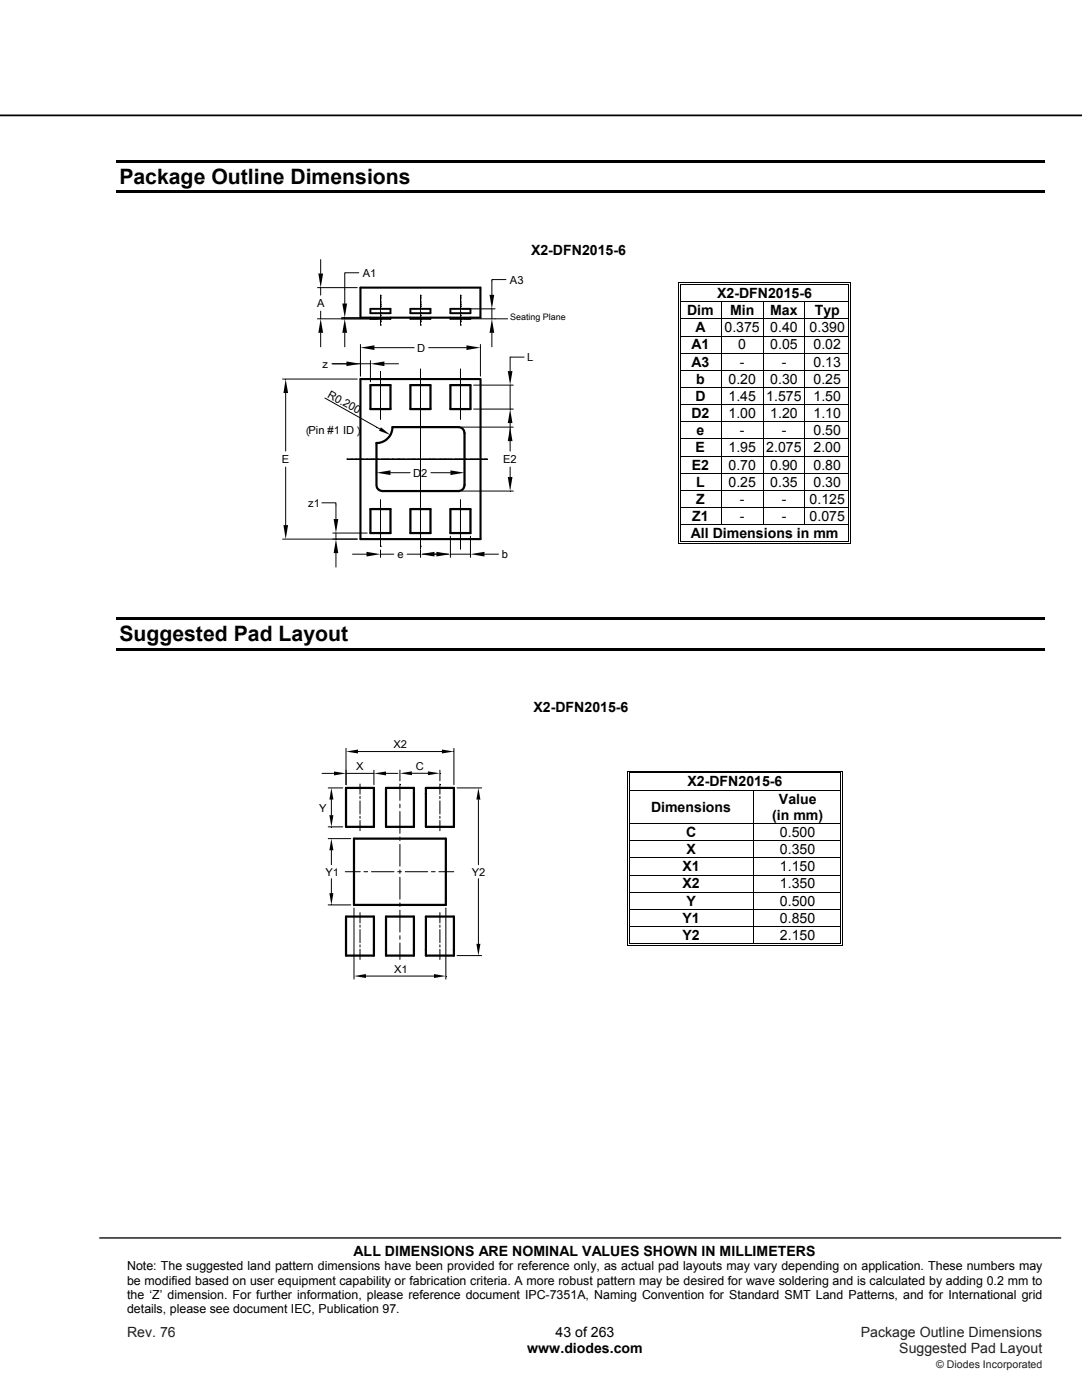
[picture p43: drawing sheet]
<svg xmlns="http://www.w3.org/2000/svg" width="216mm" height="279mm" viewBox="0 0 216 279" stroke-linecap="round" stroke-linejoin="round" font-family="sans-serif">
<defs><g id="words">
<g font-size="4.2">
<text x="23.8" y="36.7">Package Outline Dimensions</text>
<text x="23.8" y="128">Suggested Pad Layout</text>
</g>
<g font-size="2.8">
<text x="106" y="50.9">X2-DFN2015-6</text>
<text x="143.1" y="59.5">X2-DFN2015-6</text>
<text x="137.1" y="62.9">Dim</text>
<text x="145.7" y="62.9">Min</text>
<text x="153.7" y="62.9">Max</text>
<text x="162.6" y="62.9">Typ</text>
<text x="138" y="69.7">A1</text>
<text x="138.7" y="66.3">A</text>
<text x="144.6" y="66.3">0.375</text>
<text x="147.3" y="69.7">0</text>
<text x="153.7" y="66.3">0.40</text>
<text x="153.7" y="69.7">0.05</text>
<text x="161.5" y="66.3">0.390</text>
<text x="162.3" y="69.7">0.02</text>
<text x="138" y="73.2">A3</text>
<text x="138.9" y="76.6">b</text>
<text x="145.4" y="76.6">0.20</text>
<text x="147.6" y="73.2">-</text>
<text x="153.7" y="76.6">0.30</text>
<text x="156" y="73.2">-</text>
<text x="162.3" y="76.6">0.25</text>
<text x="162.3" y="73.2">0.13</text>
<text x="138" y="83.4">D2</text>
<text x="138.7" y="80">D</text>
<text x="145.4" y="83.4">1.00</text>
<text x="145.4" y="80">1.45</text>
<text x="152.9" y="80">1.575</text>
<text x="153.7" y="83.4">1.20</text>
<text x="162.3" y="80">1.50</text>
<text x="162.3" y="83.4">1.10</text>
<text x="139" y="86.9">e</text>
<text x="147.6" y="86.9">-</text>
<text x="156" y="86.9">-</text>
<text x="162.3" y="86.9">0.50</text>
<text x="138" y="93.7">E2</text>
<text x="138.8" y="90.3">E</text>
<text x="145.4" y="90.3">1.95</text>
<text x="145.4" y="93.7">0.70</text>
<text x="152.9" y="90.3">2.075</text>
<text x="153.7" y="93.7">0.90</text>
<text x="162.3" y="90.3">2.00</text>
<text x="162.3" y="93.7">0.80</text>
<text x="138.9" y="97.1">L</text>
<text x="138.9" y="100.5">Z</text>
<text x="145.4" y="97.1">0.25</text>
<text x="147.6" y="100.5">-</text>
<text x="153.7" y="97.1">0.35</text>
<text x="156" y="100.5">-</text>
<text x="161.6" y="100.5">0.125</text>
<text x="162.3" y="97.1">0.30</text>
<text x="137.8" y="107.4">All Dimensions in mm</text>
<text x="138.1" y="104">Z1</text>
<text x="147.6" y="104">-</text>
<text x="156" y="104">-</text>
<text x="161.6" y="104">0.075</text>
<text x="106.4" y="142.1">X2-DFN2015-6</text>
<text x="137.2" y="157">X2-DFN2015-6</text>
<text x="155.4" y="160.4">Value</text>
<text x="129.9" y="162">Dimensions</text>
<text x="136.9" y="167">C</text>
<text x="154.1" y="163.6">(in mm)</text>
<text x="155.6" y="167">0.500</text>
<text x="136.2" y="173.9">X1</text>
<text x="137" y="170.5">X</text>
<text x="155.6" y="170.5">0.350</text>
<text x="155.6" y="173.9">1.150</text>
<text x="136.2" y="177.3">X2</text>
<text x="155.6" y="177.3">1.350</text>
<text x="136.2" y="184.1">Y1</text>
<text x="137" y="180.7">Y</text>
<text x="155.6" y="180.7">0.500</text>
<text x="155.6" y="184.1">0.850</text>
<text x="136.2" y="187.6">Y2</text>
<text x="155.6" y="187.6">2.150</text>
<text x="70.6" y="250.6">ALL DIMENSIONS ARE NOMINAL VALUES SHOWN IN MILLIMETERS</text>
<text x="110.9" y="266.8">43 of 263</text>
<text x="105.2" y="270.1">www.diodes.com</text>
</g>
<g font-size="2.8" fill="#231f20">
<text x="25.4" y="266.8">Rev. 76</text>
<text x="171.8" y="266.8">Package Outline Dimensions</text>
<text x="179.5" y="270.1">Suggested Pad Layout</text>
</g>
<g font-size="2.5">
<text x="25.4" y="253.5">Note: The suggested land pattern dimensions have been provided for reference only, as actual pad layouts may vary depending on application. These numbers may</text>
<text x="25.4" y="256.4">be modified based on user equipment capability or fabrication criteria. A more robust pattern may be desired for wave soldering and is calculated by adding 0.2 mm to</text>
<text x="25.4" y="259.2">the ‘Z’ dimension. For further information, please reference document IPC-7351A, Naming Convention for Standard SMT Land Patterns, and for International grid</text>
<text x="25.4" y="262.1">details, please see document IEC, Publication 97.</text>
</g>
<g font-size="2.2">
<text x="72.4" y="55.2">A1</text>
<text x="101.7" y="56.6">A3</text>
<text x="63.3" y="61.3">A</text>
<text x="83.2" y="70.2">D</text>
<text x="64.4" y="73.4">z</text>
<text x="105.2" y="72.1">L</text>
<text x="65.2" y="79.2" transform="rotate(29 65.2 79.2)">R0.200</text>
<text x="61.5" y="86.6">Pin #1 ID</text>
<text x="61.8" y="87.2" transform="rotate(-90 61.8 87.2)">︵</text>
<text x="73.1" y="87.2" transform="rotate(-90 73.1 87.2)">︶</text>
<text x="56.2" y="92.4">E</text>
<text x="82.4" y="95.2">D2</text>
<text x="100.4" y="92.4">E2</text>
<text x="61.5" y="101.2">z1</text>
<text x="79.3" y="111.4">e</text>
<text x="100.1" y="111.4">b</text>
<text x="78.5" y="149.4">X2</text>
<text x="71.1" y="153.7">X</text>
<text x="83" y="153.7">C</text>
<text x="63.7" y="162">Y</text>
<text x="65" y="174.8">Y1</text>
<text x="94.2" y="174.8">Y2</text>
<text x="78.6" y="194.2">X1</text>
</g>
<text font-size="2.1" fill="#231f20" x="186.8" y="273">© Diodes Incorporated</text>
<text font-size="1.8" x="101.8" y="63.9">Seating Plane</text>
</g></defs>
<path d="M0 23h215.9" fill="none" stroke="#000" stroke-width=".35"/>
<path d="M19.9 247.1h191.8" fill="none" stroke="#000" stroke-width=".26"/>
<path d="M23.3 31.9h185.2v.5h-185.2zM23.3 38h185.2v.5h-185.2z" fill="#000"/>
<g fill="#fff">
<path d="M135.9 56.9h33.4v3.2h-33.4z"/>
<path d="M135.9 56.9h33.3v3.2h-33.3z"/>
</g>
<path d="M135.3 56.4h.2v.5h-.2zM135.3 56.4h.5v.1h-.5zM135.7 56.7h.1v.2h-.1z" fill="#000"/>
<path d="M135.8 56.5h33.5M135.8 56.8h33.5" fill="none" stroke="#000" stroke-width=".2"/>
<path d="M135.8 56.9h33.5z" fill="#fff"/>
<path d="M169.3 56.4h.5v.1h-.5zM169.3 56.7h.2v.2h-.2zM169.7 56.4h.1v.5h-.1z" fill="#000"/>
<path d="M135.4 56.9v3.2M135.8 56.9v3.2M169.4 56.9v3.2M169.7 56.9v3.2" fill="none" stroke="#000" stroke-width=".2"/>
<g fill="#fff">
<path d="M135.9 60.3h7.9v3.2h-7.9z"/>
<path d="M135.9 60.3h7.7v3.2h-7.7z"/>
<path d="M144 60.3h8.2v3.2h-8.2z"/>
<path d="M144.3 60.3h7.6v3.2h-7.6z"/>
<path d="M152.4 60.3h8.1v3.2h-8.1z"/>
<path d="M152.6 60.3h7.7v3.2h-7.7z"/>
</g>
<path d="M135.3 60.1h.2v.2h-.2zM135.7 60.1h.1v.2h-.1zM169.3 60.1h.2v.2h-.2zM169.7 60.1h.1v.2h-.1z" fill="#000"/>
<path d="M135.4 60.3v3.2M135.8 60.3v3.2M135.8 60.2h33.5M143.9 60.3v3.2M152.3 60.3v3.2M160.6 60.3v3.2M169.4 60.3v3.2M169.7 60.3v3.2" fill="none" stroke="#000" stroke-width=".2"/>
<g fill="#fff">
<path d="M135.9 63.7h7.9v3.3h-7.9z"/>
<path d="M135.9 63.7h7.7v3.3h-7.7z"/>
<path d="M144 63.7h8.2v3.3h-8.2z"/>
<path d="M144.3 63.7h7.6v3.3h-7.6z"/>
<path d="M152.4 63.7h8.1v3.3h-8.1z"/>
<path d="M152.6 63.7h7.7v3.3h-7.7z"/>
</g>
<path d="M135.3 63.5h.2v.2h-.2zM135.7 63.5h.1v.2h-.1zM169.3 63.5h.2v.2h-.2zM169.7 63.5h.1v.2h-.1z" fill="#000"/>
<path d="M135.4 63.7v3.3M135.8 63.7v3.3M135.8 63.6h33.5M143.9 63.7v3.3M152.3 63.7v3.3M160.6 63.7v3.3M169.4 63.7v3.3M169.7 63.7v3.3" fill="none" stroke="#000" stroke-width=".2"/>
<g fill="#fff">
<path d="M135.9 67.1h7.9v3.3h-7.9z"/>
<path d="M135.9 67.1h7.7v3.3h-7.7z"/>
<path d="M144 67.1h8.2v3.3h-8.2z"/>
<path d="M144.3 67.1h7.6v3.3h-7.6z"/>
<path d="M152.4 67.1h8.1v3.3h-8.1z"/>
<path d="M152.6 67.1h7.7v3.3h-7.7z"/>
</g>
<path d="M135.3 67h.2v.1h-.2zM135.7 67h.1v.1h-.1zM169.3 67h.2v.1h-.2zM169.7 67h.1v.1h-.1z" fill="#000"/>
<path d="M135.4 67.1v3.3M135.8 67.1v3.3M135.8 67.1h33.5M143.9 67.1v3.3M152.3 67.1v3.3M160.6 67.1v3.3M169.4 67.1v3.3M169.7 67.1v3.3" fill="none" stroke="#000" stroke-width=".2"/>
<g fill="#fff">
<path d="M135.9 70.6h7.9v3.2h-7.9z"/>
<path d="M135.9 70.6h7.7v3.2h-7.7z"/>
<path d="M144 70.6h8.2v3.2h-8.2z"/>
<path d="M144.3 70.6h7.6v3.2h-7.6z"/>
<path d="M152.4 70.6h8.1v3.2h-8.1z"/>
<path d="M152.6 70.6h7.7v3.2h-7.7z"/>
</g>
<path d="M135.3 70.4h.2v.2h-.2zM135.7 70.4h.1v.2h-.1zM169.3 70.4h.2v.2h-.2zM169.7 70.4h.1v.2h-.1z" fill="#000"/>
<path d="M135.4 70.6v3.2M135.8 70.6v3.2M135.8 70.5h33.5M143.9 70.6v3.2M152.3 70.6v3.2M160.6 70.6v3.2M169.4 70.6v3.2M169.7 70.6v3.2" fill="none" stroke="#000" stroke-width=".2"/>
<g fill="#fff">
<path d="M135.9 74h7.9v3.2h-7.9z"/>
<path d="M135.9 74h7.7v3.2h-7.7z"/>
<path d="M144 74h8.2v3.2h-8.2z"/>
<path d="M144.3 74h7.6v3.2h-7.6z"/>
<path d="M152.4 74h8.1v3.2h-8.1z"/>
<path d="M152.6 74h7.7v3.2h-7.7z"/>
</g>
<path d="M135.3 73.8h.2v.2h-.2zM135.3 77.2h.2v.2h-.2zM135.7 73.8h.1v.2h-.1zM135.7 77.2h.1v.2h-.1zM169.3 73.8h.2v.2h-.2zM169.3 77.2h.2v.2h-.2zM169.7 73.8h.1v.2h-.1zM169.7 77.2h.1v.2h-.1z" fill="#000"/>
<g fill="none" stroke="#000" stroke-width=".2">
<path d="M135.4 74v3.2M135.4 77.4v3.3M135.8 74v3.2M135.8 77.4v3.3M135.8 73.9h33.5M135.8 77.3h33.5M143.9 74v3.2M143.9 77.4v3.3M152.3 74v3.2M152.3 77.4v3.3M160.6 74v3.2M160.6 77.4v3.3"/>
<path d="M169.4 74v3.2M169.4 77.4v3.3M169.7 74v3.2M169.7 77.4v3.3"/>
</g>
<g fill="#fff">
<path d="M135.9 80.8h7.9v3.3h-7.9z"/>
<path d="M135.9 80.8h7.7v3.3h-7.7z"/>
<path d="M144 80.8h8.2v3.3h-8.2z"/>
<path d="M144.3 80.8h7.6v3.3h-7.6z"/>
<path d="M152.4 80.8h8.1v3.3h-8.1z"/>
<path d="M152.6 80.8h7.7v3.3h-7.7z"/>
</g>
<path d="M135.3 80.7h.2v.1h-.2zM135.7 80.7h.1v.1h-.1zM169.3 80.7h.2v.1h-.2zM169.7 80.7h.1v.1h-.1z" fill="#000"/>
<path d="M135.4 80.8v3.3M135.8 80.8v3.3M135.8 80.8h33.5M143.9 80.8v3.3M152.3 80.8v3.3M160.6 80.8v3.3M169.4 80.8v3.3M169.7 80.8v3.3" fill="none" stroke="#000" stroke-width=".2"/>
<g fill="#fff">
<path d="M135.9 84.3h7.9v3.2h-7.9z"/>
<path d="M135.9 84.3h7.7v3.2h-7.7z"/>
<path d="M144 84.3h8.2v3.2h-8.2z"/>
<path d="M144.3 84.3h7.6v3.2h-7.6z"/>
<path d="M152.4 84.3h8.1v3.2h-8.1z"/>
<path d="M152.6 84.3h7.7v3.2h-7.7z"/>
</g>
<path d="M135.3 84.1h.2v.1h-.2zM135.7 84.1h.1v.1h-.1zM169.3 84.1h.2v.1h-.2zM169.7 84.1h.1v.1h-.1z" fill="#000"/>
<path d="M135.4 84.2v3.3M135.8 84.2v3.3M135.8 84.2h33.5M143.9 84.2v3.3M152.3 84.2v3.3M160.6 84.2v3.3M169.4 84.2v3.3M169.7 84.2v3.3" fill="none" stroke="#000" stroke-width=".2"/>
<g fill="#fff">
<path d="M135.9 87.7h7.9v3.2h-7.9z"/>
<path d="M135.9 87.7h7.7v3.2h-7.7z"/>
<path d="M144 87.7h8.2v3.2h-8.2z"/>
<path d="M144.3 87.7h7.6v3.2h-7.6z"/>
<path d="M152.4 87.7h8.1v3.2h-8.1z"/>
<path d="M152.6 87.7h7.7v3.2h-7.7z"/>
</g>
<path d="M135.3 87.5h.2v.2h-.2zM135.7 87.5h.1v.2h-.1zM169.3 87.5h.2v.2h-.2zM169.7 87.5h.1v.2h-.1z" fill="#000"/>
<path d="M135.4 87.7v3.2M135.8 87.7v3.2M135.8 87.6h33.5M143.9 87.7v3.2M152.3 87.7v3.2M160.6 87.7v3.2M169.4 87.7v3.2M169.7 87.7v3.2" fill="none" stroke="#000" stroke-width=".2"/>
<g fill="#fff">
<path d="M135.9 91.1h7.9v3.2h-7.9z"/>
<path d="M135.9 91.1h7.7v3.2h-7.7z"/>
<path d="M144 91.1h8.2v3.2h-8.2z"/>
<path d="M144.3 91.1h7.6v3.2h-7.6z"/>
<path d="M152.4 91.1h8.1v3.2h-8.1z"/>
<path d="M152.6 91.1h7.7v3.2h-7.7z"/>
</g>
<path d="M135.3 90.9h.2v.2h-.2zM135.7 90.9h.1v.2h-.1zM169.3 90.9h.2v.2h-.2zM169.7 90.9h.1v.2h-.1z" fill="#000"/>
<path d="M135.4 91.1v3.2M135.8 91.1v3.2M135.8 91h33.5M143.9 91.1v3.2M152.3 91.1v3.2M160.6 91.1v3.2M169.4 91.1v3.2M169.7 91.1v3.2" fill="none" stroke="#000" stroke-width=".2"/>
<g fill="#fff">
<path d="M135.9 94.5h7.9v3.3h-7.9z"/>
<path d="M135.9 94.5h7.7v3.3h-7.7z"/>
</g>
<path d="M135.3 94.3h.2v.2h-.2zM135.7 94.3h.1v.2h-.1zM169.3 94.3h.2v.2h-.2zM169.7 94.3h.1v.2h-.1z" fill="#000"/>
<path d="M135.4 94.5v3.3M135.8 94.5v3.3M135.8 94.4h33.5M143.9 94.5v3.3M152.3 94.5v3.3M160.6 94.5v3.3M169.4 94.5v3.3M169.7 94.5v3.3" fill="none" stroke="#000" stroke-width=".2"/>
<g fill="#fff">
<path d="M135.9 97.9h7.9v3.3h-7.9z"/>
<path d="M135.9 97.9h7.7v3.3h-7.7z"/>
</g>
<path d="M135.3 97.8h.2v.1h-.2zM135.7 97.8h.1v.1h-.1zM169.3 97.8h.2v.1h-.2zM169.7 97.8h.1v.1h-.1z" fill="#000"/>
<path d="M135.4 97.9v3.3M135.8 97.9v3.3M135.8 97.9h33.5M143.9 97.9v3.3M152.3 97.9v3.3M160.6 97.9v3.3M169.4 97.9v3.3M169.7 97.9v3.3" fill="none" stroke="#000" stroke-width=".2"/>
<g fill="#fff">
<path d="M135.9 101.4h7.9v3.2h-7.9z"/>
<path d="M135.9 101.4h7.7v3.2h-7.7z"/>
</g>
<path d="M135.3 101.2h.2v.2h-.2zM135.7 101.2h.1v.2h-.1zM169.3 101.2h.2v.2h-.2zM169.7 101.2h.1v.2h-.1z" fill="#000"/>
<path d="M135.4 101.4v3.2M135.8 101.4v3.2M135.8 101.3h33.5M143.9 101.4v3.2M152.3 101.4v3.2M160.6 101.4v3.2M169.4 101.4v3.2M169.7 101.4v3.2" fill="none" stroke="#000" stroke-width=".2"/>
<g fill="#fff">
<path d="M135.9 104.8h33.4v3.2h-33.4z"/>
<path d="M135.9 104.8h33.3v3.2h-33.3z"/>
</g>
<path d="M135.3 104.6h.2v.2h-.2zM135.3 108.4h.5v.2h-.5zM135.7 104.6h.1v.2h-.1zM135.7 108.1h.1v.1h-.1zM169.3 104.6h.2v.2h-.2zM169.3 108.4h.5v.2h-.5zM169.3 108.1h.2v.1h-.2zM169.7 104.6h.1v.2h-.1zM169.7 108.1h.1v.5h-.1zM23.3 123.1h185.2v.6h-185.2zM23.3 129.3h185.2v.5h-185.2z" fill="#000"/>
<path d="M135.4 104.8v3.8M135.8 104.8v3.3M135.8 104.7h33.5M135.8 108.5h33.5M135.8 108.1h33.5M169.4 104.8v3.3M169.7 104.8v3.3" fill="none" stroke="#000" stroke-width=".2"/>
<g fill="#fff">
<path d="M125.7 154.3h42v3.3h-42z"/>
<path d="M126.1 154.3h41.1v3.3h-41.1z"/>
</g>
<path d="M125.2 153.8h.1v.5h-.1zM125.2 153.8h.5v.2h-.5zM125.5 154.2h.2v.1h-.2z" fill="#000"/>
<path d="M125.7 153.9h42M125.7 154.2h42" fill="none" stroke="#000" stroke-width=".2"/>
<path d="M125.7 154.3h42z" fill="#fff"/>
<path d="M167.7 153.8h.5v.2h-.5zM167.7 154.2h.2v.1h-.2zM168 153.8h.2v.5h-.2z" fill="#000"/>
<path d="M125.3 154.3v3.3M125.6 154.3v3.3M167.8 154.3v3.3M168.1 154.3v3.3" fill="none" stroke="#000" stroke-width=".2"/>
<g fill="#fff">
<path d="M125.7 157.8h24.6v6.5h-24.6z"/>
<path d="M126.1 159.4h23.6v3.2h-23.6z"/>
</g>
<path d="M125.2 157.6h.1v.2h-.1zM125.5 157.6h.2v.2h-.2zM167.7 157.6h.2v.2h-.2zM168 157.6h.2v.2h-.2z" fill="#000"/>
<path d="M125.3 157.8v6.5M125.6 157.8v6.5M125.7 157.7h42M150.4 157.8v6.5M167.8 157.8v6.5M168.1 157.8v6.5" fill="none" stroke="#000" stroke-width=".2"/>
<g fill="#fff">
<path d="M125.7 164.4h24.6v3.3h-24.6z"/>
<path d="M126.1 164.4h23.6v3.3h-23.6z"/>
</g>
<g fill="#000">
<path d="M125.2 164.3h.1v.1h-.1zM125.2 167.7h.1v.2h-.1zM125.2 171.1h.1v.2h-.1zM125.2 174.5h.1v.2h-.1zM125.2 177.9h.1v.2h-.1zM125.5 164.3h.2v.1h-.2zM125.5 167.7h.2v.2h-.2zM125.5 171.1h.2v.2h-.2zM125.5 174.5h.2v.2h-.2zM125.5 177.9h.2v.2h-.2zM167.7 164.3h.2v.1h-.2zM167.7 167.7h.2v.2h-.2z"/>
<path d="M167.7 171.1h.2v.2h-.2zM167.7 174.5h.2v.2h-.2zM167.7 177.9h.2v.2h-.2zM168 164.3h.2v.1h-.2zM168 167.7h.2v.2h-.2zM168 171.1h.2v.2h-.2zM168 174.5h.2v.2h-.2zM168 177.9h.2v.2h-.2zM125.2 181.4h.1v.1h-.1zM125.5 181.4h.2v.1h-.2zM167.7 181.4h.2v.1h-.2zM168 181.4h.2v.1h-.2z"/>
</g>
<g fill="none" stroke="#000" stroke-width=".2">
<path d="M125.3 164.4v3.3M125.3 167.9v3.2M125.3 171.3v3.2M125.3 174.7v3.2M125.3 178.1v3.3M125.6 164.4v3.3M125.6 167.9v3.2M125.6 171.3v3.2M125.6 174.7v3.2M125.6 178.1v3.3M125.7 164.4h42M125.7 167.8h42"/>
<path d="M125.7 171.2h42M125.7 174.6h42M125.7 178h42M150.4 164.4v3.3M150.4 167.9v3.2M150.4 171.3v3.2M150.4 174.7v3.2M150.4 178.1v3.3M167.8 164.4v3.3M167.8 167.9v3.2M167.8 171.3v3.2M167.8 174.7v3.2"/>
<path d="M167.8 178.1v3.3M168.1 164.4v3.3M168.1 167.9v3.2M168.1 171.3v3.2M168.1 174.7v3.2M168.1 178.1v3.3M125.3 181.5v3.3M125.6 181.5v3.3M125.7 181.5h42M150.4 181.5v3.3M167.8 181.5v3.3M168.1 181.5v3.3"/>
</g>
<g fill="#fff">
<path d="M125.7 185h24.6v3.2h-24.6z"/>
<path d="M126.1 185h23.6v3.2h-23.6z"/>
</g>
<path d="M125.2 184.8h.1v.2h-.1zM125.2 188.6h.5v.1h-.5zM125.5 184.8h.2v.2h-.2zM125.5 188.2h.2v.2h-.2zM150.3 188.2h.6v.2h-.6zM167.7 184.8h.2v.2h-.2zM167.7 188.6h.5v.1h-.5zM167.7 188.2h.2v.2h-.2zM168 184.8h.2v.2h-.2zM168 188.2h.2v.5h-.2z" fill="#000"/>
<g fill="none" stroke="#000" stroke-width=".2">
<path d="M63.4 57.4h7.9M64 51.8v2.8M64 57.4v1.5M71.6 54.4h-2.8v6.2M75.9 59.7v.2M75.9 59.6h.1M75.9 59.3v.3M75.9 59.3h.1M75.9 59v.3M75.9 59h.1M75.9 58.9h.1M75.9 58.9v.1"/>
<path d="M75.9 59.9v.2M83.9 59.7v.2M83.9 59.6h.1M83.9 59.3v.3M83.9 59.3h.1M83.9 59v.3M83.9 59h.1M83.9 58.9h.1M83.9 58.9v.1M83.9 59.9v.2M91.9 59.7v.2M91.9 59.6h.1"/>
<path d="M91.9 59.3v.3M91.9 59.3h.1M91.9 59v.3M91.9 59h.1M91.9 58.9h.1M91.9 58.9v.1M91.9 59.9v.2M100.9 55.8h-2.8v3M56.4 75.6h14.9M57 78.4v11.6M63.4 63.6h12.1M64 62.1v1.5"/>
<path d="M64 66.4v2.8M64.8 79.4l11 6.2M66.2 72.6h5.7M68.2 63.4h5.1M68.8 63.4v.2M68.8 66.4v2.8M71.9 72.6h2zM71.9 68.7v6.4M73.9 72v4.2M74.7 69.4h7.9M75.9 79.9v.1M75.9 79.4v.3"/>
<path d="M75.9 79.3v.1M75.9 78.7v.5M75.9 78.3v.3M75.9 78.2v.1M75.9 77.9v.2M75.9 77.6v.2M75.9 77.3v.3M75.9 77v.3M75.9 76.8v.2M75.9 76.4v.5M75.9 75.5v.9M75.9 75.6v.3"/>
<path d="M75.9 75.2v.4M75.9 75v.4M75.9 74.7v.4M75.9 74.5v.5M75.9 74.2v.3M75.9 79.9v.6M75.9 79.7v.2M75.9 79.1v.2M75.9 78.8v.3M75.9 78.3v.5M75.9 77.8v.4M75.9 77.7v.2"/>
<path d="M75.9 77.5v.1M75.9 77.4v.1M75.9 77.1v.2M75.9 76.9v.2M75.9 76.6v.2M75.9 76v.3M75.9 64.9h.1M75.9 64.6v.2M75.9 64.2v.4M75.9 64.2h.1M75.9 64.1v.1M75.9 64.1h.1"/>
<path d="M75.9 63.9v.1M75.9 63.8h.1M75.9 63.4v.4M75.9 63.4h.1M75.9 63.1v.2M75.9 63h.1M75.9 62.7v.2M75.9 62.6h.1M75.9 62.4v.2M75.9 62.3h.1M75.9 62v.3M75.9 61.9v.1"/>
<path d="M75.9 61.6v.3M75.9 61.5h.1M75.9 61.2v.3M75.9 61.2h.1M75.9 61.1v.1M75.9 60.9v.2M75.9 60.9h.1M75.9 60.7h.1M75.9 60.4v.3M75.9 60.5h.1M75.9 60.1v.3M75.9 60.1h.1"/>
<path d="M75.9 60.7v.2M75.9 62.6v.1M75.9 63v.1M75.9 63.3v.1M75.9 63.8v.1M75.9 74.6h.1M75.9 76.4v.2M75.9 77.3v.1M75.9 78.1h.1M75.9 78.8h.1M75.9 79.2v.2M75.9 79.5h.1"/>
<path d="M75.9 79.6v.1M75.9 79.7v.1M76.7 72.6h2.8M83.9 64.9h.1M83.9 64.6v.2M83.9 64.2v.4M83.9 64.2h.1M83.9 64.1v.1M83.9 64.1h.1M83.9 63.9v.1M83.9 63.8h.1M83.9 63.4v.4"/>
<path d="M83.9 63.4h.1M83.9 63.1v.2M83.9 63h.1M83.9 62.7v.2M83.9 62.6h.1M83.9 62.4v.2M83.9 62.3h.1M83.9 62v.3M83.9 61.9v.1M83.9 61.6v.3M83.9 61.5h.1M83.9 61.2v.3"/>
<path d="M83.9 61.2h.1M83.9 61.1v.1M83.9 60.9v.2M83.9 60.9h.1M83.9 60.7h.1M83.9 60.4v.3M83.9 60.5h.1M83.9 60.1v.3M83.9 60.1h.1M83.9 79.9v.2M83.9 79.7v.1M83.9 79.4v.1"/>
<path d="M83.9 79.1v.2M83.9 78.8v.2M83.9 78.5v.2M83.9 78.3v.1M83.9 78v.2M83.9 77.7v.2M83.9 77.4v.2M83.9 77.1v.2M83.9 76.9v.2M83.9 76.6v.2M83.9 76.3v.2M83.9 75.7v.5"/>
<path d="M83.9 75.5v.2M83.9 75.2v.2M83.9 74.9v.2M83.9 74.7v.1M83.9 74.4v.2M83.9 74.1v.2M83.9 60.7v.2M83.9 62.6v.1M83.9 63v.1M83.9 63.3v.1M83.9 63.8v.1M83.9 73.6v8.1"/>
<path d="M85.5 69.4h7.6M91.9 79.9v.3M91.9 79.7v.2M91.9 79.4v.2M91.9 79.1v.2M91.9 78.8v.2M91.9 78.5v.3M91.9 78.3v.2M91.9 78v.2M91.9 77.7v.2M91.9 77.5v.1M91.9 77.4v.1"/>
<path d="M91.9 77.2v.1M91.9 76.9v.2M91.9 76.6v.2M91.9 76.4v.1M91.9 76.1v.2M91.9 75.8v.1M91.9 75.5v.2M91.9 75.2v.2M91.9 75v.1M91.9 74.7v.1M91.9 74.4v.1M91.9 74.1v.2"/>
<path d="M91.9 64.9h.1M91.9 64.6v.2M91.9 64.2v.4M91.9 64.2h.1M91.9 64.1v.1M91.9 64.1h.1M91.9 63.9v.1M91.9 63.8h.1M91.9 63.4v.4M91.9 63.4h.1M91.9 63.1v.2M91.9 63h.1"/>
<path d="M91.9 62.7v.2M91.9 62.6h.1M91.9 62.4v.2M91.9 62.3h.1M91.9 62v.3M91.9 61.9v.1M91.9 61.6v.3M91.9 61.5h.1M91.9 61.2v.3M91.9 61.2h.1M91.9 61.1v.1M91.9 60.9v.2"/>
<path d="M91.9 60.9h.1M91.9 60.7h.1M91.9 60.4v.3M91.9 60.5h.1M91.9 60.1v.3M91.9 60.1h.1M91.9 60.7v.2M91.9 62.6v.1M91.9 63v.1M91.9 63.3v.1M91.9 63.8v.1M91.9 73.6v8.1"/>
<path d="M92.5 63.6h8.8M92.5 61.6h6.3M94.5 76.9h7.9M95.9 68.7v6.4M98.1 61.6v2M98.1 66.4v2.8M101.8 76.9v4.7M104.6 71.3h-2.8v2.8M57 93.2v11.6M69.2 91.6h.4M69.6 91.6h.2M69.8 91.6h.1"/>
<path d="M69.9 91.6h.5M70.4 91.6h.4M70.9 91.6h.3M71.3 91.6h.4M71.7 91.6h.1M72.2 91.6h-.4M72.3 91.6h.7M73.1 91.6h.5M73.7 91.6h.1M73.7 91.6h.2M73.9 91.6h.1M74 91.6h.3"/>
<path d="M74.3 91.6h.1M74.4 91.6h.3M74.7 91.6h.5M75.1 92.3v2.7M75.3 91.6h.1M75.4 91.6h.4M75.9 91.6h.2M75.9 99.7v.1M75.9 99.9v.5M75.9 81.5v.2M75.9 81v.5M75.9 80.8v.5"/>
<path d="M75.9 80.5v.3M75.9 80.1v.7M75.9 83.6v.1M75.9 83.3v.2M75.9 82.7v.5M75.9 82.3v.4M75.9 82.1v.2M75.9 81.9v.2M75.9 81.5v.4M75.9 81.3v.2M75.9 80.9v.1M75.9 83.2v.1"/>
<path d="M75.9 83.5h.1M75.9 99.9h.1M76.1 91.6h.1M76.2 91.6h.4M76.7 91.6h.1M76.8 91.6h.3M77.2 91.6h.3M77.6 91.6h.1M77.7 91.6h.1M77.8 91.6h.2M77.9 94.3h3.9M78 91.6h.1"/>
<path d="M78.1 91.6h.4M78.5 91.6h.8M79.4 91.6h.3M79.8 91.6h.1M79.9 91.6h.1M80 91.6h.1M80.2 91.6h.1M80.2 91.6h.5M80.8 91.6h.2M81.1 91.6h.4M81.6 91.6h.1M81.6 91.6h.6"/>
<path d="M82.2 91.6h.3M82.5 91.6h.1M82.6 91.6h.3M83 91.6h.1M83 91.6h.2M83.2 91.6h.1M83.3 91.6h.1M83.4 91.6h.4M83.8 91.6h.8M83.9 99.6v.6M83.9 99.4v.2M83.9 99v.3"/>
<path d="M83.9 98.8v.2M83.9 98.6v.2M83.9 98v.5M83.9 97.6v.3M83.9 97.4v.2M83.9 97.2v.1M83.9 96.6v.5M83.9 96v.5M83.9 95.7v.2M83.9 95.2v.5M83.9 94.9v.2M83.9 94.3v.6"/>
<path d="M83.9 94.1v.2M83.9 93.5v.6M83.9 93v.5M83.9 92.7v.2M83.9 92.1v.5M83.9 91.5v.6M83.9 91.2v.3M83.9 91.1v.1M83.9 90.8v.3M83.9 90.5v.2M83.9 90.2v.2M83.9 89.8v.4"/>
<path d="M83.9 89.3v.5M83.9 89v.3M83.9 88.8v.2M83.9 88.4v.4M83.9 88v.4M83.9 87.6v.4M83.9 87.4v.2M83.9 87.1v.3M83.9 86.8v.3M83.9 86.6v.2M83.9 86.3v.3M83.9 85.8v.5"/>
<path d="M83.9 85.4v.4M83.9 85.2v.2M83.9 84.9v.3M83.9 84.6v.3M83.9 84.4v.2M83.9 84v.4M83.9 83.5v.5M83.9 83.2v.3M83.9 83v.2M83.9 82.7v.3M83.9 82.2v.4M83.9 81.8v.4"/>
<path d="M83.9 81.6v.2M83.9 81.3v.2M83.9 81.1v.1M83.9 80.8v.1M83.9 80.2v.4M83.9 82.6v.1M83.9 84.6h.1M83.9 86.3h.1M83.9 87.1h.1M83.9 90.7h.1M83.9 92.7h.1M83.9 92.9h.1"/>
<path d="M83.9 95.2h.1M83.9 96.5v.1M83.9 97.1h.1M83.9 97.4h.1M83.9 97.9v.1M83.9 99.3h.1M84.6 91.6h.2M84.8 91.6h.3M85.2 91.6h.1M85.2 91.6h.4M85.6 91.6h.4M86 94.3h3.9"/>
<path d="M86 91.6h.3M86.3 91.6h.1M86.4 91.6h.6M87 91.6h.1M87.1 91.6h.2M87.4 91.6h.4M87.8 91.6h.1M87.9 91.6h.5M88.5 91.6h.3M88.8 91.6h.1M88.9 91.6h.3M89.2 91.6h.1"/>
<path d="M89.3 91.6h.2M89.5 91.6h.2M89.8 91.6h.3M90.1 91.6h.8M90.9 91.6h.2M91.1 91.6h.3M91.4 91.6h.1M91.5 91.6h.3M91.8 91.6h.1M91.9 99.7v.1M91.9 99.9v.5M91.9 83.6v.1"/>
<path d="M91.9 83.3v.2M91.9 82.7v.5M91.9 82.3v.4M91.9 82.1v.2M91.9 81.9v.2M91.9 81.6v.3M91.9 81.3v.2M91.9 81v.2M91.9 80.8v.2M91.9 80.5v.2M91.9 80.2v.2M91.9 83.2v.1"/>
<path d="M91.9 83.5h.1M91.9 99.9h.1M91.9 91.6h.6M92.1 85.2h10.3M92.1 98h10.3M92.6 91.6h.2M92.7 92.3v2.7M92.8 91.6h.5M93.4 91.6h.2M93.6 91.6h.5M94.1 91.6h.3M94.4 91.6h.6"/>
<path d="M94.5 81.6h7.9M95.1 91.6h.4M95.5 91.6h.1M95.6 91.6h.2M95.8 91.6h.1M95.9 91.6h.1M96.1 91.6h.2M96.3 91.6h.1M96.4 91.6h.4M96.9 91.6h.3M101.8 84.4v2.8M101.8 88v2"/>
<path d="M101.8 93.2v2M56.4 107.6h14.9M64.2 100.4h2.8v3.2M66.4 106.4h6.9M67 106.4v1.2M67 110.4v2.8M70.3 110.6h2.8M75.9 101.5v.5M75.9 102v.6M75.9 102.3v.3M75.9 102.6v1.2M75.9 103.2v.2"/>
<path d="M75.9 103.7v.6M75.9 104.2v.3M75.9 104.4v.5M75.9 104.5v1M75.9 105.1v.5M75.9 105.6v.8M75.9 106.3v.4M75.9 106.8v1.1M75.9 107.3v.2M75.9 107.9v.7M75.9 108.7v.3M75.9 109h.1"/>
<path d="M75.9 100.5v.2M75.9 100.8v.2M75.9 101.1v.1M75.9 101.3v.2M75.9 101.9v.2M75.9 103v.2M75.9 103.8v.3M75.9 105.5v.4M75.9 106.6v.2M75.9 106.8v.5M75.9 107.5v.7M75.9 108.2v.3"/>
<path d="M75.9 108.6v.2M75.9 108.9v.1M75.9 101.5v.4M75.9 102.2h.1M75.9 102.3h.1M75.9 102.7v.2M75.9 103.5v.2M75.9 104.1h.1M75.9 104.2h.1M75.9 104.4h.1M75.9 104.9v.2M75.9 106v.3"/>
<path d="M75.9 106.4v.1M75.9 106.7h.1M75.9 108.5v.1M75.9 108.6v.1M75.9 108.8h.1M75.9 109.8v1.4M75.9 110.6h2.7M81.2 110.6h2.7M83.9 109h.1M83.9 108.8v.2M83.9 108.2v.5M83.9 108v.2"/>
<path d="M83.9 107.7v.2M83.9 107.4v.2M83.9 107.1v.3M83.9 106.9v.2M83.9 106.6v.2M83.9 106.3v.2M83.9 106.1v.1M83.9 105.8v.2M83.9 105.5v.2M83.9 105.2v.2M83.9 104.9v.2M83.9 104.7v.2"/>
<path d="M83.9 104.4v.1M83.9 103.8v.5M83.9 103.6v.1M83.9 103.3v.1M83.9 103v.1M83.9 102.4v.5M83.9 102.2v.1M83.9 101.9v.1M83.9 101.6v.2M83.9 101v8.6M83.9 100.2v.8M83.9 109.8v1.4"/>
<path d="M84.3 110.6h5.2M89.9 107v4.2M89.9 110.6h4M91.9 100.5v.2M91.9 100.8v.2M91.9 101.1v.1M91.9 101.3v8.3M91.9 101.7v.1M91.9 101.9v.2M91.9 102.2v.2M91.9 102.5v.1M91.9 102.8v.1"/>
<path d="M91.9 103v.2M91.9 103.3v.2M91.9 103.6v.2M91.9 103.9v.2M91.9 104.1v.2M91.9 104.4v.2M91.9 104.7v.2M91.9 105v.5M91.9 105.5v.2M91.9 105.8v.2M91.9 106.1v.2M91.9 106.3v.3"/>
<path d="M91.9 106.6v.2M91.9 106.9v.2M91.9 107.2v.2M91.9 107.5v.2M91.9 107.7v.2M91.9 108v.2M91.9 108.3v.2M91.9 108.6v.2M91.9 108.9v.1M93.9 107v4.2M96.7 110.6h2.8M64.3 154.3h2.4"/>
<path d="M65.5 157.2h2.9M66.1 159.6v3.1M69 154.3h5.6M69 149.4v7.2M71.4 150h16.8M71.8 156.5v2M71.8 158.9v.5M71.8 159.8v2.7M74.6 153.7v2.9M77 154.3h2.4M79.8 153.7v2.1M79.8 156.5v3.2"/>
<path d="M82.2 154.3h3.2M87.8 153.7v2.1M87.8 156.5v2M87.8 158.9v.5M87.8 159.8v2.7M90.6 149.4v7.2M91.2 157.2h4.9M95.5 159.6v13M65.5 167.4h4.5M65.5 165h2.9M66.1 169.7v2.9M66.1 175.4v2.8"/>
<path d="M68.9 174h3M71.8 162.9v.4M71.8 163.7v2.1M72.6 174h.8M74.1 174h4.5M79.4 174h.7M79.8 160.5v.7M79.8 161.9v4.4M79.8 167v.8M79.8 168.5v4.4M79.8 173.6v.7M79.8 175.1v4.4"/>
<path d="M80.9 174h4.4M86.1 174h.7M87.6 174h3M87.8 162.9v.4M87.8 163.7v2.1M95.5 175.4v13M65.5 180.6h4.5M70.6 181.2v14.2M71.8 182.1v2.1M71.8 184.6v.5M71.8 185.5v2.6M71.8 188.6v.4"/>
<path d="M71.8 189.4v2.1M73 194.8h13.6M79.8 180.2v.7M79.8 181.6v4.4M79.8 186.7v.8M79.8 188.2v3.3M87.8 182.1v2.1M87.8 184.6v.5M87.8 185.5v2.6M87.8 188.6v.4M87.8 189.4v2.1M89 181.2v14.2"/>
<path d="M91.2 190.7h4.9M125.3 185v3.7M125.6 185v3.2M125.7 184.9h42M125.7 188.7h42M125.7 188.3h24.6M150.4 185v3.2M150.9 188.3h16.8M167.8 185v3.2M168.1 185v3.2"/>
</g>
<g fill="#000">
<path d="M63.5 54.6h1l-.5 2.8zM97.7 58.8h.9l-.5 2.8zM57 75.6l.5 2.8h-.9zM64 63.6l.5 2.8h-1zM68.8 63.6l.5 2.8h-1zM68.3 60.6h1l-.5 2.8zM69.1 72.1l2.8 .5-2.8 .5zM71.9 69.4l2.8-.5v.9zM73.9 72.6l2.8-.5v1zM93.1 68.9l2.8 .5-2.8 .4zM98.1 63.6l.5 2.8h-.9zM101.3 74.1h1l-.5 2.8z"/>
<path d="M76 85.3l1.9 1.5-2.3-.8zM75.1 94.3l2.8-.4v.9zM89.9 93.9l2.8 .4-2.8 .5zM101.8 85.2l.5 2.8h-1zM101.3 95.2h1l-.5 2.8zM101.8 81.6l.5 2.8h-1zM56.6 104.8h.9l-.5 2.8zM66.6 103.6h.9l-.5 2.8zM67 107.6l.5 2.8h-.9zM73.1 110.1l2.8 .5-2.8 .5zM83.9 110.6l2.8-.5v1zM87.1 110.1l2.8 .5-2.8 .5z"/>
<path d="M93.9 110.6l2.8-.5v1zM66.1 157.2l.4 2.4h-.8zM66.7 154l2.3 .3-2.3 .4zM69 150l2.4-.4v.8zM74.6 154.3l2.4-.3v.7zM79.8 154.3l2.4-.4v.8zM85.4 153.9l2.4 .4-2.4 .4zM88.2 149.6l2.4 .4-2.4 .4zM95.5 157.2l.4 2.4h-.8zM65.7 162.7h.8l-.4 2.3zM66.1 167.4l.4 2.3h-.8zM65.7 178.2h.8l-.4 2.4z"/>
<path d="M70.6 194.8l2.4-.4v.8zM86.6 194.4l2.4 .4-2.4 .4zM95.1 188.4h.8l-.4 2.3z"/>
</g>
<path d="M71.9 57.4h24v6h-24zM71.9 75.6h24v32h-24z" fill="none" stroke="#000" stroke-width=".42"/>
<path d="M73.9 61.6h4v.9h-4zM73.9 63.4v.2h4v-.2M81.9 61.6h4v.9h-4zM81.9 63.4v.2h4v-.2M89.9 61.6h4v.9h-4zM89.9 63.4v.2h4v-.2" fill="none" stroke="#000" stroke-width=".38"/>
<g fill="none" stroke="#000" stroke-width=".44">
<path d="M73.9 76.9h4v4.7h-4zM81.9 76.9h4v4.7h-4zM89.9 76.9h4v4.7h-4zM75.1 88.4a3.2 3.2 0 0 0 3.2-3.2h13.2a1.19 1.19 0 0 1 1.2 1.2v10.4a1.19 1.19 0 0 1-1.2 1.2h-15.2a1.19 1.19 0 0 1-1.2-1.2zM73.9 101.6h4v4.8h-4zM81.9 101.6h4v4.8h-4zM89.9 101.6h4v4.8h-4zM69 157.2h5.6v7.8h-5.6zM77 157.2h5.6v7.8h-5.6zM85 157.2h5.6v7.8h-5.6zM70.6 167.4h18.4v13.2h-18.4zM69 182.9h5.6v7.8h-5.6z"/>
<path d="M77 182.9h5.6v7.8h-5.6zM85 182.9h5.6v7.8h-5.6z"/>
</g>
<use href="#words"/>
</svg>
